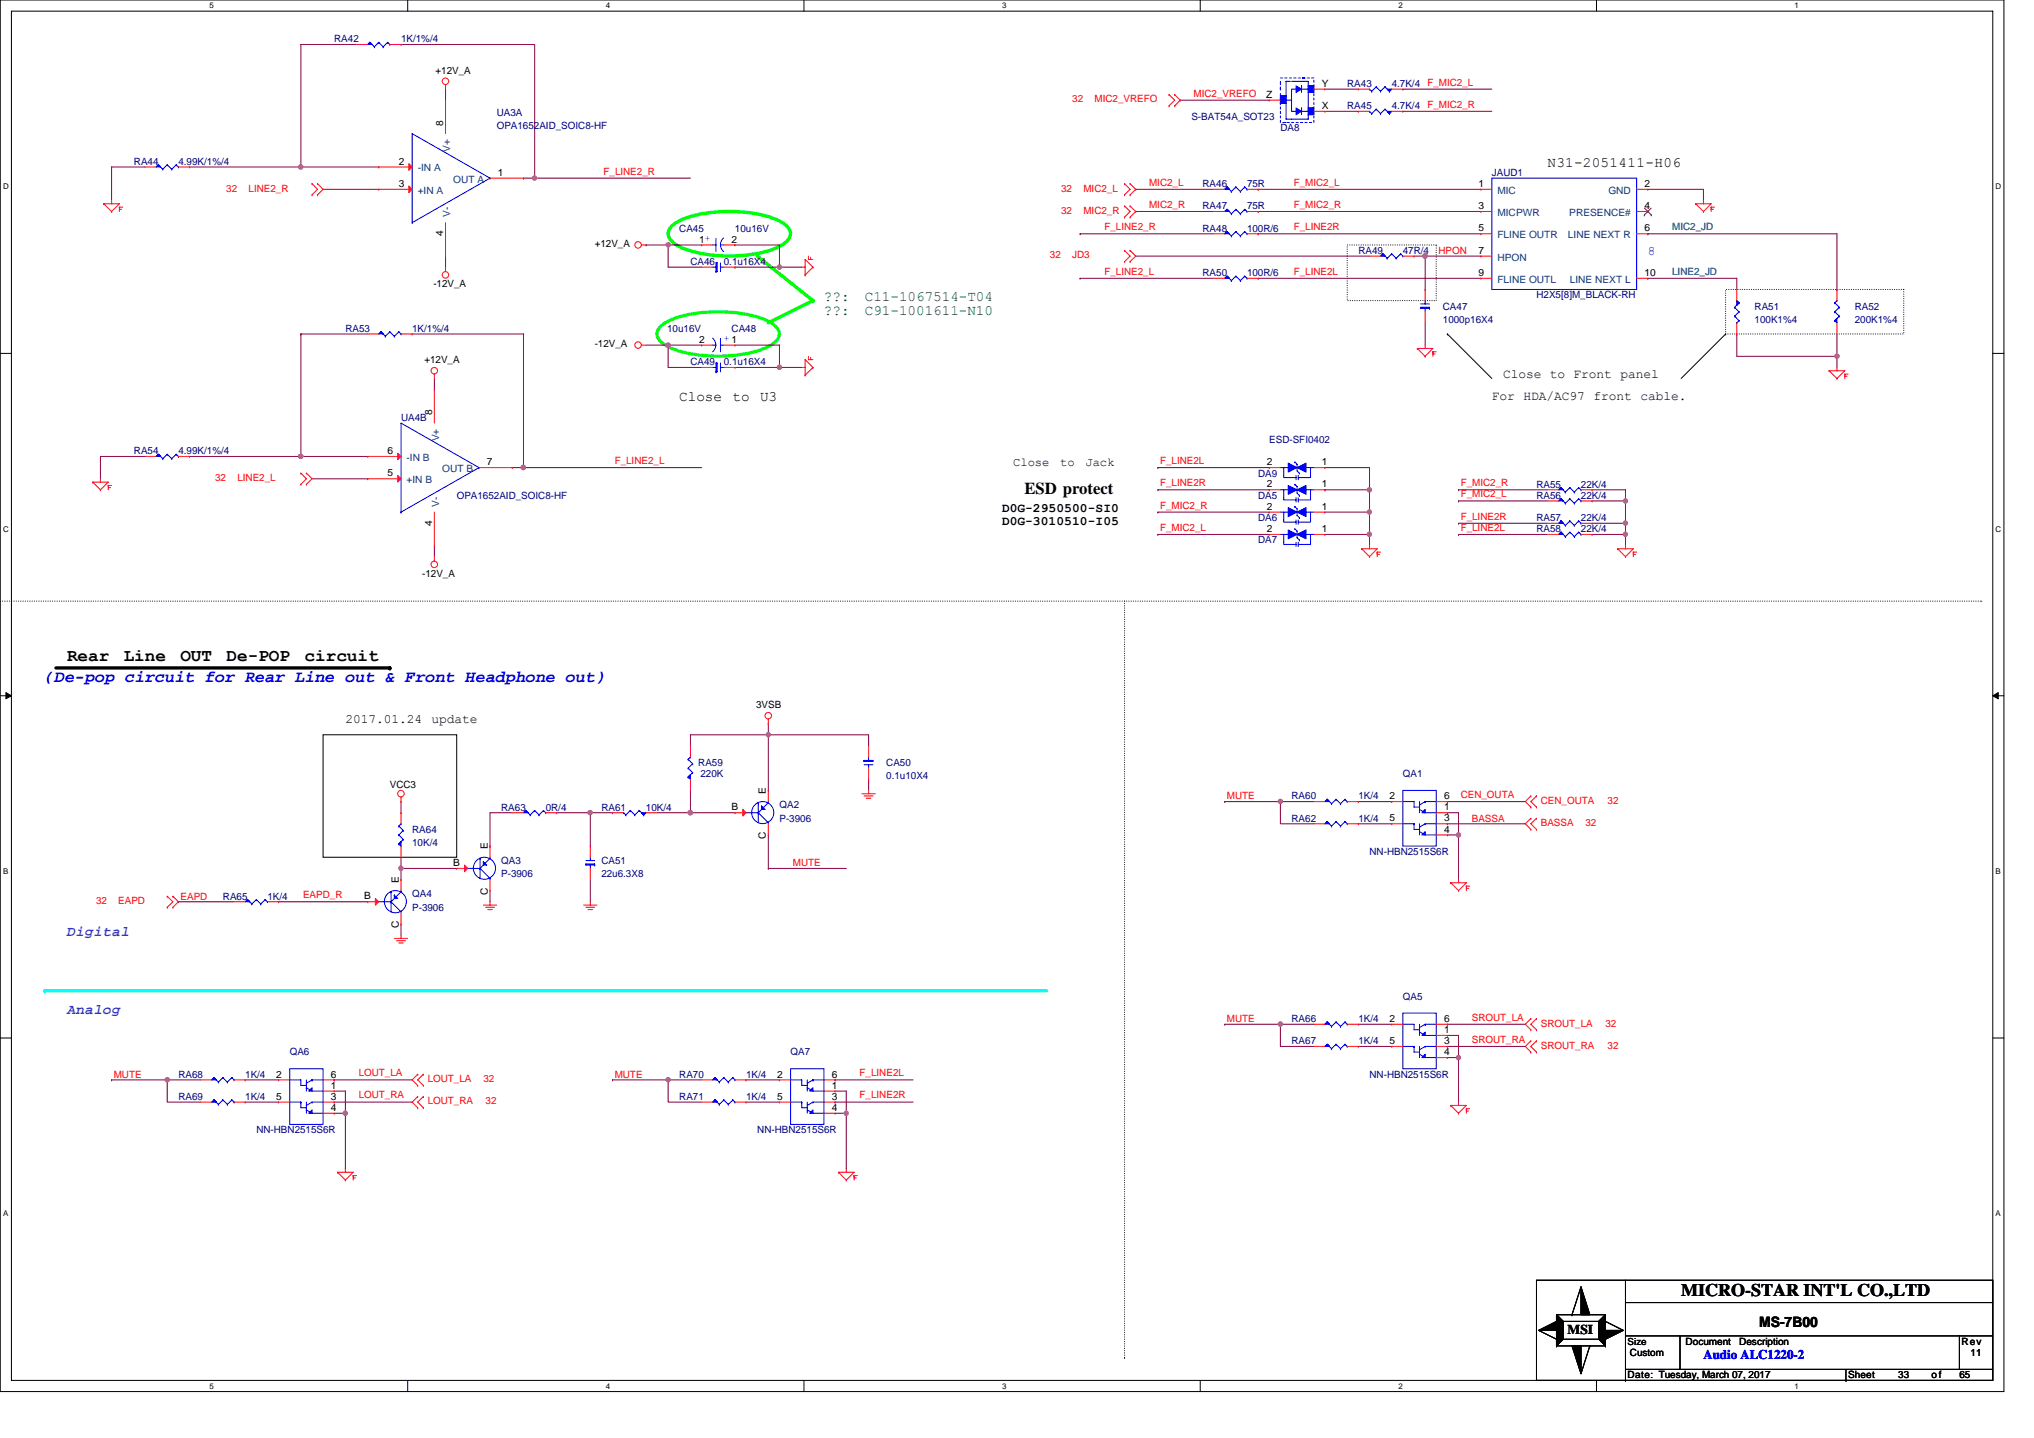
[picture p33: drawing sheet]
<svg xmlns="http://www.w3.org/2000/svg" width="297mm" height="210mm" viewBox="0 0 297 210" stroke-linecap="round" stroke-linejoin="round" font-family="sans-serif">
<defs><g id="words">
<g font-size="2.6">
<text x="9.8" y="96.5">Rear</text>
<text x="18.1" y="96.5">Line</text>
<text x="26.3" y="96.5">OUT</text>
<text x="33.1" y="96.5">De-POP</text>
<text x="44.5" y="96.5">circuit</text>
<text x="245.5" y="189.3">MICRO-STAR INT'L CO.,LTD</text>
</g>
<text font-size="2.4" x="149.6" y="72.1">ESD protect</text>
<text font-size="2.4" fill="#00f" x="6.5" y="99.6">(De-pop circuit for Rear Line out &amp; Front Headphone out)</text>
<g font-size="2.1">
<text x="226" y="24.4">N31-2051411-H06</text>
<text x="99.2" y="58.6">Close</text>
<text x="107" y="58.6">to</text>
<text x="111" y="58.6">U3</text>
<text x="256.9" y="193.8">MS-7B00</text>
</g>
<g font-size="2.1" fill="#008000">
<text x="120.3" y="43.9">??:</text>
<text x="120.3" y="46">??:</text>
<text x="126.3" y="43.9">C11-1067514-T04</text>
<text x="126.3" y="46">C91-1001611-N10</text>
</g>
<g font-size="2.1" fill="#0080ff">
<text x="9.8" y="136.7">Digital</text>
<text x="9.8" y="148.1">Analog</text>
</g>
<text font-size="2" x="228.9" y="194.8">MSI</text>
<g font-size="1.9" fill="#00f">
<text x="240.6" y="37.3">8</text>
<text x="248.8" y="198.5">Audio ALC1220-2</text>
</g>
<g font-size="1.9">
<text x="217.9" y="58.4">For HDA/AC97 front cable.</text>
<text x="219.5" y="55.2">Close to Front panel</text>
<text x="146.3" y="74.7">D0G-2950500-SI0</text>
<text x="146.3" y="76.6">D0G-3010510-I05</text>
<text x="50.4" y="105.6">2017.01.24</text>
<text x="63" y="105.6">update</text>
</g>
<g font-size="1.8">
<text x="148" y="68.1">Close</text>
<text x="154.8" y="68.1">to</text>
<text x="158.5" y="68.1">Jack</text>
</g>
<g font-size="1.5" fill="#000080">
<text x="48.8" y="6.2">RA42</text>
<text x="58.6" y="6.2">1K/1%/4</text>
<text x="72.5" y="16.9">UA3A</text>
<text x="174" y="17.6">S-BAT54A_SOT23</text>
<text x="196.7" y="15.9">RA45</text>
<text x="196.7" y="12.7">RA43</text>
<text x="203.2" y="15.9">4.7K/4</text>
<text x="203.2" y="12.7">4.7K/4</text>
<text x="72.5" y="18.9">OPA1652AID_SOIC8-HF</text>
<text x="187" y="19.2">DA8</text>
<text x="19.6" y="24.1">RA44</text>
<text x="26.1" y="24.1">4.99K/1%/4</text>
<text x="175.6" y="27.3">RA46</text>
<text x="182.1" y="27.3">75R</text>
<text x="217.9" y="25.7">JAUD1</text>
<text x="99.2" y="33.8">CA45</text>
<text x="107.3" y="33.8">10u16V</text>
<text x="175.6" y="33.8">RA48</text>
<text x="175.6" y="30.6">RA47</text>
<text x="182.1" y="33.8">100R/6</text>
<text x="182.1" y="30.6">75R</text>
<text x="100.8" y="38.7">CA46</text>
<text x="105.7" y="38.7">0.1u16X4</text>
<text x="175.6" y="40.3">RA50</text>
<text x="182.1" y="40.3">100R/6</text>
<text x="198.4" y="37.1">RA49</text>
<text x="204.9" y="37.1">47R/4</text>
<text x="210.7" y="45.2">CA47</text>
<text x="210.7" y="47.2">1000p16X4</text>
<text x="224.4" y="43.6">H2X5[8]M_BLACK-RH</text>
<text x="256.2" y="45.2">RA51</text>
<text x="256.2" y="47.2">100K1%4</text>
<text x="270.9" y="45.2">RA52</text>
<text x="270.9" y="47.2">200K1%4</text>
<text x="50.4" y="48.5">RA53</text>
<text x="60.2" y="48.5">1K/1%/4</text>
<text x="97.4" y="48.5">10u16V</text>
<text x="100.8" y="53.3">CA49</text>
<text x="105.7" y="53.3">0.1u16X4</text>
<text x="106.8" y="48.5">CA48</text>
<text x="58.6" y="61.5">UA4B</text>
<text x="185.4" y="64.7">ESD-SFI0402</text>
<text x="19.6" y="66.3">RA54</text>
<text x="26.1" y="66.3">4.99K/1%/4</text>
<text x="183.7" y="69.6">DA9</text>
<text x="224.4" y="71.2">RA55</text>
<text x="230.9" y="71.2">22K/4</text>
<text x="66.7" y="72.8">OPA1652AID_SOIC8-HF</text>
<text x="183.7" y="76.1">DA6</text>
<text x="183.7" y="72.8">DA5</text>
<text x="224.4" y="76.1">RA57</text>
<text x="224.4" y="77.7">RA58</text>
<text x="224.4" y="72.8">RA56</text>
<text x="230.9" y="76.1">22K/4</text>
<text x="230.9" y="77.7">22K/4</text>
<text x="230.9" y="72.8">22K/4</text>
<text x="183.7" y="79.4">DA7</text>
<text x="102" y="111.9">RA59</text>
<text x="102.3" y="113.5">220K</text>
<text x="129.4" y="111.9">CA50</text>
<text x="129.4" y="113.8">0.1u10X4</text>
<text x="204.9" y="113.5">QA1</text>
<text x="73.2" y="118.4">RA63</text>
<text x="79.7" y="118.4">0R/4</text>
<text x="87.8" y="118.4">RA61</text>
<text x="94.3" y="118.4">10K/4</text>
<text x="113.8" y="118">QA2</text>
<text x="113.8" y="120">P-3906</text>
<text x="188.6" y="116.7">RA60</text>
<text x="188.6" y="120">RA62</text>
<text x="198.4" y="116.7">1K/4</text>
<text x="198.4" y="120">1K/4</text>
<text x="60.2" y="121.6">RA64</text>
<text x="60.2" y="123.6">10K/4</text>
<text x="200" y="124.9">NN-HBN2515S6R</text>
<text x="32.6" y="131.4">RA65</text>
<text x="39" y="131.4">1K/4</text>
<text x="60.2" y="131">QA4</text>
<text x="73.2" y="126.2">QA3</text>
<text x="73.2" y="128.1">P-3906</text>
<text x="87.8" y="126.2">CA51</text>
<text x="87.8" y="128.1">22u6.3X8</text>
<text x="60.2" y="133">P-3906</text>
<text x="188.6" y="149.2">RA66</text>
<text x="198.4" y="149.2">1K/4</text>
<text x="204.9" y="146">QA5</text>
<text x="42.3" y="154.1">QA6</text>
<text x="115.5" y="154.1">QA7</text>
<text x="188.6" y="152.5">RA67</text>
<text x="198.4" y="152.5">1K/4</text>
<text x="26.1" y="160.6">RA69</text>
<text x="26.1" y="157.4">RA68</text>
<text x="35.8" y="160.6">1K/4</text>
<text x="35.8" y="157.4">1K/4</text>
<text x="99.2" y="157.4">RA70</text>
<text x="99.2" y="160.6">RA71</text>
<text x="109" y="157.4">1K/4</text>
<text x="109" y="160.6">1K/4</text>
<text x="200" y="157.4">NN-HBN2515S6R</text>
<text x="37.4" y="165.5">NN-HBN2515S6R</text>
<text x="110.6" y="165.5">NN-HBN2515S6R</text>
</g>
<g font-size="1.5">
<text x="63.6" y="10.8">+12V_A</text>
<text x="184.9" y="14.3">Z</text>
<text x="193" y="12.7">Y</text>
<text x="193" y="15.9">X</text>
<text x="64.7" y="18.4" transform="rotate(-90 64.7 18.4)">8</text>
<text x="58.2" y="24">2</text>
<text x="58.2" y="27.3">3</text>
<text x="72.7" y="25.7">1</text>
<text x="215.9" y="27.3">1</text>
<text x="240.2" y="27.3">2</text>
<text x="64.7" y="34.5" transform="rotate(-90 64.7 34.5)">4</text>
<text x="102.1" y="35.4">1+</text>
<text x="106.8" y="35.4">2</text>
<text x="215.9" y="33.8">5</text>
<text x="215.9" y="30.5">3</text>
<text x="240.2" y="30.5">4</text>
<text x="240.2" y="33.8">6</text>
<text x="63.3" y="42">-12V_A</text>
<text x="86.8" y="36.1">+12V_A</text>
<text x="215.9" y="40.3">9</text>
<text x="215.9" y="37.1">7</text>
<text x="240.2" y="40.3">10</text>
<text x="62" y="53">+12V_A</text>
<text x="86.8" y="50.7">-12V_A</text>
<text x="102.1" y="50.1">2</text>
<text x="63.1" y="60.6" transform="rotate(-90 63.1 60.6)">8</text>
<text x="56.6" y="66.3">6</text>
<text x="56.6" y="69.6">5</text>
<text x="71.1" y="67.9">7</text>
<text x="185" y="71.2">2</text>
<text x="185" y="67.9">2</text>
<text x="193" y="71.2">1</text>
<text x="193" y="67.9">1</text>
<text x="63.1" y="76.7" transform="rotate(-90 63.1 76.7)">4</text>
<text x="185" y="77.7">2</text>
<text x="185" y="74.4">2</text>
<text x="193" y="77.7">1</text>
<text x="193" y="74.4">1</text>
<text x="61.7" y="84.2">-12V_A</text>
<text x="110.4" y="103.4">3VSB</text>
<text x="56.9" y="115.1">VCC3</text>
<text x="106.8" y="118.3">B</text>
<text x="111.9" y="115.9" transform="rotate(-90 111.9 115.9)">E</text>
<text x="202.9" y="120">5</text>
<text x="202.9" y="116.7">2</text>
<text x="210.9" y="116.7">6</text>
<text x="210.9" y="118.3">1</text>
<text x="210.9" y="120">3</text>
<text x="71.2" y="124" transform="rotate(-90 71.2 124)">E</text>
<text x="111.9" y="122.5" transform="rotate(-90 111.9 122.5)">C</text>
<text x="210.9" y="121.6">4</text>
<text x="53.2" y="131.3">B</text>
<text x="58.2" y="128.9" transform="rotate(-90 58.2 128.9)">E</text>
<text x="66.2" y="126.5">B</text>
<text x="71.2" y="130.6" transform="rotate(-90 71.2 130.6)">C</text>
<text x="58.2" y="135.5" transform="rotate(-90 58.2 135.5)">C</text>
<text x="202.9" y="149.2">2</text>
<text x="210.9" y="149.2">6</text>
<text x="202.9" y="152.5">5</text>
<text x="210.9" y="154.1">4</text>
<text x="210.9" y="150.9">1</text>
<text x="210.9" y="152.5">3</text>
<text x="40.3" y="160.6">5</text>
<text x="40.3" y="157.4">2</text>
<text x="48.3" y="157.4">6</text>
<text x="48.3" y="159">1</text>
<text x="48.3" y="160.6">3</text>
<text x="113.5" y="160.6">5</text>
<text x="113.5" y="157.4">2</text>
<text x="121.5" y="157.4">6</text>
<text x="121.5" y="159">1</text>
<text x="121.5" y="160.6">3</text>
<text x="48.3" y="162.2">4</text>
<text x="121.5" y="162.2">4</text>
<text x="246.2" y="196.4">Document</text>
<text x="254" y="196.4">Description</text>
<text x="286.5" y="196.4">Rev</text>
<text x="237.7" y="201.3">Date: Tuesday, March 07, 2017</text>
<text x="238" y="198">Custom</text>
<text x="269.9" y="201.3">Sheet</text>
<text x="277.2" y="201.3">33</text>
<text x="282.1" y="201.3">of</text>
<text x="286.1" y="201.3">65</text>
<text x="287.8" y="198">11</text>
</g>
<g font-size="1.5" fill="#f00">
<text x="156.6" y="15">32</text>
<text x="159.8" y="15">MIC2_VREFO</text>
<text x="174.3" y="14.1">MIC2_VREFO</text>
<text x="208.4" y="12.5">F_MIC2_L</text>
<text x="208.4" y="15.7">F_MIC2_R</text>
<text x="33" y="28">32</text>
<text x="36.3" y="28">LINE2_R</text>
<text x="88.1" y="25.5">F_LINE2_R</text>
<text x="155" y="28">32</text>
<text x="158.2" y="28">MIC2_L</text>
<text x="167.8" y="27.1">MIC2_L</text>
<text x="188.9" y="27.1">F_MIC2_L</text>
<text x="155" y="31.2">32</text>
<text x="158.2" y="31.2">MIC2_R</text>
<text x="161.3" y="33.6">F_LINE2_R</text>
<text x="167.8" y="30.4">MIC2_R</text>
<text x="188.9" y="30.4">F_MIC2_R</text>
<text x="188.9" y="33.6">F_LINE2R</text>
<text x="153.3" y="37.7">32</text>
<text x="156.6" y="37.7">JD3</text>
<text x="161.3" y="40.1">F_LINE2_L</text>
<text x="188.9" y="40.1">F_LINE2L</text>
<text x="210.1" y="37.1">HPON</text>
<text x="31.4" y="70.3">32</text>
<text x="34.7" y="70.3">LINE2_L</text>
<text x="89.8" y="67.8">F_LINE2_L</text>
<text x="169.4" y="71">F_LINE2R</text>
<text x="169.4" y="67.8">F_LINE2L</text>
<text x="213.3" y="71">F_MIC2_R</text>
<text x="169.4" y="77.5">F_MIC2_L</text>
<text x="169.4" y="74.3">F_MIC2_R</text>
<text x="213.3" y="75.9">F_LINE2R</text>
<text x="213.3" y="77.5">F_LINE2L</text>
<text x="213.3" y="72.6">F_MIC2_L</text>
<text x="179.2" y="116.7">MUTE</text>
<text x="213.3" y="116.5">CEN_OUTA</text>
<text x="214.9" y="120">BASSA</text>
<text x="225" y="117.4">CEN_OUTA</text>
<text x="234.8" y="117.4">32</text>
<text x="225" y="120.6">BASSA</text>
<text x="231.5" y="120.6">32</text>
<text x="26.4" y="131.4">EAPD</text>
<text x="44.3" y="131.1">EAPD_R</text>
<text x="115.8" y="126.5">MUTE</text>
<text x="14" y="132">32</text>
<text x="17.3" y="132">EAPD</text>
<text x="179.2" y="149.2">MUTE</text>
<text x="214.9" y="149">SROUT_LA</text>
<text x="225" y="149.9">SROUT_LA</text>
<text x="234.5" y="149.9">32</text>
<text x="214.9" y="152.3">SROUT_RA</text>
<text x="225" y="153.1">SROUT_RA</text>
<text x="234.8" y="153.1">32</text>
<text x="16.6" y="157.4">MUTE</text>
<text x="52.4" y="160.4">LOUT_RA</text>
<text x="52.4" y="157.2">LOUT_LA</text>
<text x="62.5" y="158">LOUT_LA</text>
<text x="62.5" y="161.3">LOUT_RA</text>
<text x="70.6" y="158">32</text>
<text x="70.9" y="161.3">32</text>
<text x="89.8" y="157.4">MUTE</text>
<text x="125.5" y="157.2">F_LINE2L</text>
<text x="125.5" y="160.4">F_LINE2R</text>
</g>
<g font-size="1.5" fill="#004080">
<text x="65.7" y="22.2" transform="rotate(-90 65.7 22.2)">V+</text>
<text x="61" y="25">-IN A</text>
<text x="61" y="28.3">+IN A</text>
<text x="66.2" y="26.7">OUT A</text>
<text x="218.7" y="28.3">MIC</text>
<text x="234.9" y="28.3">GND</text>
<text x="65.7" y="31.7" transform="rotate(-90 65.7 31.7)">V-</text>
<text x="218.7" y="34.8">FLINE OUTR</text>
<text x="218.7" y="31.5">MICPWR</text>
<text x="229" y="34.8">LINE NEXT R</text>
<text x="229.2" y="31.5">PRESENCE#</text>
<text x="218.7" y="41.3">FLINE OUTL</text>
<text x="218.7" y="38.1">HPON</text>
<text x="229.2" y="41.3">LINE NEXT L</text>
<text x="64.1" y="64.5" transform="rotate(-90 64.1 64.5)">V+</text>
<text x="59.4" y="67.3">-IN B</text>
<text x="59.4" y="70.6">+IN B</text>
<text x="64.6" y="68.9">OUT B</text>
<text x="64.1" y="74" transform="rotate(-90 64.1 74)">V-</text>
</g>
<g font-size="1.5" fill="#408080">
<text x="244.2" y="33.6">MIC2_JD</text>
<text x="244.2" y="40.1">LINE2_JD</text>
</g>
<text font-size="1.4" fill="#00f" x="105.7" y="49.8">+ 1</text>
<text font-size="1.4" x="237.7" y="196.3">Size</text>
<g font-size="1.2">
<text x="30.6" y="1.2">5</text>
<text x="88.5" y="1.2">4</text>
<text x="146.3" y="1.2">3</text>
<text x="204.2" y="1.2">2</text>
<text x="262.1" y="1.2">1</text>
<text x=".5" y="27.6">D</text>
<text x="291.4" y="27.6">D</text>
<text x=".5" y="77.6">C</text>
<text x="291.4" y="77.6">C</text>
<text x=".5" y="127.6">B</text>
<text x="291.4" y="127.6">B</text>
<text x=".5" y="177.6">A</text>
<text x="291.4" y="177.6">A</text>
<text x="30.6" y="202.8">5</text>
<text x="88.5" y="202.8">4</text>
<text x="146.3" y="202.8">3</text>
<text x="204.2" y="202.8">2</text>
<text x="262.1" y="202.8">1</text>
</g>
</g></defs>
<path d="M0 0h292.6v203.2h-292.6zM1.7 1.6h289.3v200h-289.3z" fill="none" stroke="#000" stroke-width=".15"/>
<g fill="#fff">
<path d="M30.6 .2h.6v1.3h-.6z"/>
<path d="M30.6 201.8h.6v1.3h-.6z"/>
</g>
<path d="M59.5 0v1.6M59.5 201.6v1.6" fill="none" stroke="#000" stroke-width=".15"/>
<g fill="#fff">
<path d="M88.5 .2h.6v1.3h-.6z"/>
<path d="M88.5 201.8h.6v1.3h-.6z"/>
</g>
<path d="M117.4 0v1.6M117.4 201.6v1.6" fill="none" stroke="#000" stroke-width=".15"/>
<g fill="#fff">
<path d="M146.3 .2h.7v1.3h-.7z"/>
<path d="M146.3 201.8h.7v1.3h-.7z"/>
</g>
<path d="M175.3 0v1.6M175.3 201.6v1.6" fill="none" stroke="#000" stroke-width=".15"/>
<g fill="#fff">
<path d="M204.2 .2h.6v1.3h-.6z"/>
<path d="M204.2 201.8h.6v1.3h-.6z"/>
</g>
<path d="M233.1 0v1.6M233.1 201.6v1.6" fill="none" stroke="#000" stroke-width=".15"/>
<g fill="#fff">
<path d="M262.1 .2h.6v1.3h-.6z"/>
<path d="M262.1 201.8h.6v1.3h-.6z"/>
<path d="M.5 26.6h.8v1.3h-.8z"/>
<path d="M291.4 26.6h.9v1.3h-.9z"/>
<path d="M.5 76.6h.8v1.3h-.8z"/>
<path d="M291.4 76.6h.9v1.3h-.9z"/>
</g>
<path d="M0 51.6h1.7M291 51.6h1.6" fill="none" stroke="#000" stroke-width=".15"/>
<g fill="#fff">
<path d="M.5 126.6h.7v1.3h-.7z"/>
<path d="M291.4 126.6h.8v1.3h-.8z"/>
</g>
<path d="M0 101.6h1.7M291 101.6h1.6" fill="none" stroke="#000" stroke-width=".15"/>
<path d="M.9 101.1l.8 .5-.8 .4zM291 101.6l.8-.5v.9z" fill="#000" stroke="#000" stroke-width=".15"/>
<g fill="#fff">
<path d="M.5 176.6h.7v1.2h-.7z"/>
<path d="M291.4 176.6h.8v1.2h-.8z"/>
</g>
<g fill="none" stroke="#000" stroke-width=".15">
<path d="M211.4 48.8h.1M211.4 48.8l6.5 6.5M252 48.8h.1M252 48.8l-6.5 6.5M47.2 107.3h19.5v17.9h-19.5zM0 151.6h1.7M291 151.6h1.6M224.4 186.9h66.6v14.7h-66.6zM224.7 194.3l2.6 1.3M227.3 192h7.2v4.5h-7.2zM227.3 195.6h.1M227.3 196.5h.1"/>
<path d="M227.3 192l1 1M228.3 195.6l-1 .9M228.3 193h.1M228.3 193h5.2v2.6h-5.2zM229.6 192h.1M230.9 187.9l-1.3 4.1M232.2 196.5h.1M232.2 196.5l-1.3 4.1M233.5 195.6l1 .9M234.5 192h.1M234.5 193h.1M234.5 192l-1 1"/>
<path d="M234.5 193l2.6 1.3M234.5 196.5h.1M237.4 190.2h53.6M237.4 195.1h53.6M237.4 186.9v14.7M237.4 200h53.6M245.3 195.1v4.9M269.6 200v1.6M286.1 195.1v4.9M237.4 201.6h.1M269.6 201.6h.1"/>
</g>
<path d="M98 33.1a9.8 9.8 0 0 1 5.7-2.1 19.8 19.8 0 0 1 10 1.2 2.5 2.5 0 0 1 1.7 1.9 2.51 2.51 0 0 1-1.7 1.9 19.9 19.9 0 0 1-11.3 1 8.8 8.8 0 0 1-4.4-1.8 1.39 1.39 0 0 1 0-2.1zM110.6 37.4l8.1 6.5M118.7 43.9h.1M118.7 43.9l-6.5 3.2" fill="none" stroke="#0f0" stroke-width=".49"/>
<path d="M196.7 35.8h13v8.1h-13zM252 42.3h26v6.5h-26zM0 87.8h289.4M164.2 87.8v110.5M289.4 87.8h.1M164.2 198.3h.1" fill="none" stroke="#000" stroke-width=".15" stroke-dasharray="0 .3"/>
<path d="M6.5 144.7h.1M6.5 144.7h146.3" fill="none" stroke="#0ff" stroke-width=".49"/>
<path d="M8.2 97.5h48.7M56.9 97.5h.1" fill="none" stroke="#000" stroke-width=".49"/>
<path d="M96.4 47.7a9.8 9.8 0 0 1 5.6-2 19.8 19.8 0 0 1 10.1 1.2 2.5 2.5 0 0 1 1.7 1.9 2.5 2.5 0 0 1-1.7 1.9 20.2 20.2 0 0 1-14.4 0 2.5 2.5 0 0 1-1.8-1.9l.2-.6z" fill="none" stroke="#80ff00" stroke-width=".49"/>
<g fill="none" stroke="#800040" stroke-width=".15">
<path d="M52.1 6.5h-8.2v17.9M58.6 6.5h19.5v19.5M65.1 13v1.6M172.4 14.6h.1M172.4 14.6h13M193.5 16.3h4.9M193.5 13h4.9M204.9 13h.1M204.9 16.3h.1M204.9 13h13M204.9 16.3h13M21.2 24.4h-4.9v4.9"/>
<path d="M27.7 24.4h16.2M43.9 24.4h.1M43.9 24.4h11.4M47.2 27.6h8.1M65.1 37.4v1.6M76.5 26h.1M76.5 26h24.3M78.1 26h.1M94.3 35.8h3.3v3.2h4.9M94.3 35.8h.1M97.6 35.8h4.9M107.3 35.8h6.5v3.2"/>
<path d="M107.3 39h.1M107.3 39h6.5M113.8 39h3.3M157.7 34.1h.1M157.7 34.1h19.5M165.9 30.9h.1M165.9 27.6h.1M165.9 30.9h11.3M165.9 27.6h11.3M165.9 37.4h34.1M183.7 30.9h.1M183.7 27.6h.1"/>
<path d="M183.7 34.1h.1M183.7 34.1h32.6M183.7 30.9h32.6M183.7 27.6h32.6M206.5 37.4h1.6M208.1 37.4h.1M208.1 37.4v4.9M208.1 37.4h8.2M240.6 27.6h8.2v1.7M240.6 34.1h.1M240.6 34.1h27.7v8.2M43.9 48.8h9.8"/>
<path d="M43.9 48.8h.1M43.9 48.8v17.9M60.2 48.8h16.3M63.4 55.3v1.6M76.5 48.8h.1M76.5 48.8v19.5M94.3 50.4h3.3M97.6 50.4h4.9M97.6 50.4v3.3h4.9M97.6 50.4h.1M107.3 50.4h6.5M107.3 53.7h6.5"/>
<path d="M113.8 50.4h.1M113.8 50.4v3.3M113.8 53.7h3.3M157.7 40.6h.1M157.7 40.6h19.5M183.7 40.6h.1M183.7 40.6h32.6M208.1 47.1v3.3M240.6 40.6h.1M240.6 40.6h13v1.7M253.6 48.8v3.2h14.7M268.3 48.8v3.2"/>
<path d="M268.3 52h.1M268.3 52v1.7M21.2 66.7h-6.5v3.2M27.7 66.7h16.2M43.9 66.7h.1M43.9 66.7h9.8M45.6 69.9h8.1M63.4 79.7v1.6M74.8 68.3h1.7M76.5 68.3h.1M76.5 68.3h26M169.1 78h.1"/>
<path d="M169.1 71.5h.1M169.1 78h16.3M169.1 71.5h16.3M169.1 68.3h.1M169.1 74.8h.1M169.1 68.3h16.3M169.1 74.8h16.3M193.5 74.8h6.5M193.5 68.3h6.5v3.2M193.5 71.5h.1M193.5 78h6.5M193.5 71.5h6.5"/>
<path d="M200 78v1.7M200 71.5v3.3M200 74.8h.1M200 74.8v3.2M213 76.4h.1M213 76.4h13M213 78h.1M213 73.2h.1M213 78h13M213 73.2h13M213 71.5h.1M213 71.5h13"/>
<path d="M232.5 78h4.9M232.5 76.4h4.9M232.5 73.2h4.9M232.5 71.5h4.9M237.4 73.2v3.2M237.4 76.4h.1M237.4 71.5h.1M237.4 78v1.7M237.4 71.5v1.7M237.4 76.4v1.6M58.6 117.1v1.6M74.8 118.7h-3.2v4.8"/>
<path d="M81.3 118.7h4.9M86.2 118.7h.1M86.2 118.7h3.2M86.2 118.7v4.8M95.9 118.7h4.9M100.8 107.3h.1M100.8 107.3h11.4M100.8 118.7h.1M100.8 118.7h6.5M100.8 107.3v1.6M100.8 115.4h.1M100.8 115.4v3.3"/>
<path d="M112.2 107.3v8.1M112.2 107.3h14.6v1.6M112.2 105.7v1.6M126.8 113.8v1.6M178.9 117.1h.1M178.9 117.1h13M187 117.1h.1M187 117.1v3.2h4.9M198.4 117.1h4.8M211.4 118.7h1.6M211.4 117.1h.1M211.4 117.1h11.4"/>
<path d="M213 118.7h.1M213 118.7v3.2M26.1 131.7h.1M26.1 131.7h8.1M40.7 131.7h.1M40.7 131.7h13M58.6 126.8h.1M58.6 126.8h8.1M58.6 125.2v1.6M58.6 126.8v1.6M58.6 134.9v1.6M71.6 130v1.7"/>
<path d="M86.2 128.4v3.3M112.2 121.9v4.9M112.2 126.8h.1M112.2 126.8h11.4M198.4 120.3h4.8M211.4 120.3h.1M211.4 120.3h11.4M211.4 121.9h1.6M213 121.9v6.5M16.3 157.7h.1M24.4 157.7h.1M24.4 157.7v3.2h4.9"/>
<path d="M29.3 157.7h-13M35.8 157.7h4.9M48.8 157.7h.1M48.8 157.7h11.4M48.8 159.3h1.6v3.3M89.4 157.7h.1M89.4 157.7h13.1M97.6 157.7v3.2h4.9M97.6 157.7h.1M109 157.7h4.8M122 159.3h1.6v3.3M122 157.7h.1"/>
<path d="M122 157.7h11.3M178.9 149.6h.1M187 149.6h.1M187 149.6v3.2h4.9M191.9 149.6h-13M198.4 152.8h4.8M198.4 149.6h4.8M211.4 154.4h1.6M211.4 151.2h1.6M211.4 152.8h.1M211.4 149.6h.1M211.4 149.6h11.4"/>
<path d="M211.4 152.8h11.4M213 151.2h.1M213 151.2v3.2M213 154.4v6.5M35.8 160.9h4.9M48.8 162.6h1.6M48.8 160.9h.1M48.8 160.9h11.4M50.4 162.6h.1M50.4 162.6v8.1M109 160.9h4.8M122 160.9h.1"/>
<path d="M122 160.9h11.3M122 162.6h1.6M123.6 162.6h.1M123.6 162.6v8.1"/>
</g>
<g fill="#f0f" stroke="#f0f" stroke-width=".15">
<circle cx="43.9" cy="24.4" r=".32"/>
<circle cx="43.9" cy="66.6" r=".31"/>
<circle cx="76.4" cy="68.3" r=".32"/>
<circle cx="113.8" cy="53.6" r=".32"/>
<circle cx="237.4" cy="78" r=".32"/>
<circle cx="237.4" cy="76.4" r=".32"/>
<circle cx="86.2" cy="118.7" r=".32"/>
<circle cx="100.8" cy="118.7" r=".32"/>
<circle cx="112.2" cy="107.3" r=".31"/>
<circle cx="58.5" cy="126.8" r=".32"/>
<circle cx="200" cy="71.5" r=".32"/>
<circle cx="24.4" cy="157.7" r=".32"/>
<circle cx="50.4" cy="162.6" r=".32"/>
<circle cx="213" cy="121.9" r=".32"/>
<circle cx="187" cy="117" r=".32"/>
<circle cx="213" cy="154.4" r=".32"/>
<circle cx="187" cy="149.5" r=".32"/>
<circle cx="97.6" cy="157.7" r=".32"/>
<circle cx="123.6" cy="162.6" r=".32"/>
<circle cx="208.1" cy="37.4" r=".32"/>
<circle cx="268.3" cy="52" r=".32"/>
<circle cx="237.4" cy="73.1" r=".32"/>
<circle cx="200" cy="78" r=".32"/>
<circle cx="200" cy="74.8" r=".31"/>
<circle cx="97.6" cy="50.4" r=".31"/>
<circle cx="113.8" cy="39" r=".32"/>
<circle cx="97.6" cy="35.7" r=".32"/>
<circle cx="78.1" cy="26" r=".31"/>
</g>
<g fill="none" stroke="#f00" stroke-width=".15">
<path d="M52.1 6.5h1.6M56.9 6.5h1.7M58.6 6.5h.1M65.1 12.4v.6M65.1 14.6h.1M65.1 14.6v4.9M170.7 15.5h.1M170.7 13.8h.1M170.7 13.8l.9 .8-.9 .9M171.6 13.8h.1M171.6 15.5h.1M171.6 13.8l.8 .8-.8 .9"/>
<path d="M185.4 14.6h.1M185.4 14.6h1.6M191.9 13h1.6M191.9 16.3h1.6M193.5 13h.1M193.5 16.3h.1M198.4 16.3h.1M198.4 13h.1M198.4 13h1.6M198.4 16.3h1.6M203.2 16.3h1.7M203.2 13h1.7"/>
<path d="M15.2 29.8h2.2l-1.1 1.1M15.2 29.8h.1M15.2 29.8l1.1 1.1M16.3 30.9h.1M16.3 29.3v.5M17.4 30.2h.5M17.4 30.4v-.2v.7M17.4 30.6h.4M21.2 24.4h1.6M26.1 24.4h1.6M27.7 24.4h.1M45.6 28.4h.1"/>
<path d="M45.6 26.8h.1M45.6 26.8l.8 .8-.8 .8M46.4 26.8h.1M46.4 28.4h.1M46.4 26.8l.8 .8-.8 .8M55.3 24.4h.1M55.3 27.6h.1M55.3 24.4h4.9M55.3 27.6h4.9M65.1 39v.7M65.1 37.4h.1M65.1 32.5v4.9"/>
<path d="M71.6 26h4.9M76.5 26h.1M93.7 35.8h.6M102.5 35.8h.1M102.5 39h1.6M102.5 35.8h1.6M105.7 39h1.6M105.7 35.8h1.6M107.3 39h.1M107.3 35.8h.1M117.1 39h.5M118.1 37.4v.5"/>
<path d="M118.2 37.9h-.1h.6M118.4 37.5v.4M118.7 39l-1.1-1.1v2.3M118.7 39h.1M118.7 39l-1.1 1.2M164.2 38.2h.1M164.2 36.6h.1M164.2 28.4h.1M164.2 26.8h.1M164.2 31.7h.1M164.2 30.1h.1M164.2 36.6l.8 .8-.8 .8"/>
<path d="M164.2 26.8l.8 .8-.8 .8M164.2 30.1l.8 .8-.8 .8M165 36.6h.1M165 38.2h.1M165 26.8h.1M165 28.4h.1M165 30.1h.1M165 31.7h.1M165 36.6l.9 .8-.9 .8M165 26.8l.9 .8-.9 .8M165 30.1l.9 .8-.9 .8M177.2 27.6h1.7"/>
<path d="M177.2 34.1h1.7M177.2 30.9h1.7M182.1 27.6h1.6M182.1 34.1h1.6M182.1 30.9h1.6M183.7 27.6h.1M183.7 34.1h.1M183.7 30.9h.1M200 37.4h1.6M204.9 37.4h1.6M206.5 37.4h.1M216.3 37.4h.1"/>
<path d="M216.3 34.1h.1M216.3 27.6h.1M216.3 30.9h.1M216.3 27.6h1.6M216.3 37.4h1.6M216.3 34.1h1.6M216.3 30.9h1.6M239 27.6h1.6M239 34.1h1.6M239 30.9h1.6M240.6 27.6h.1M240.6 34.1h.1"/>
<path d="M240.6 30.9h.1M247.6 29.8h2.3l-1.1 1.1M247.6 29.8h.1M247.6 29.8l1.2 1.1M248.8 30.9h.1M248.8 29.3v.5M249.9 30.2h.5M249.9 30.4v-.2v.7M249.9 30.6h.3M53.7 48.8h1.6M58.6 48.8h1.6M60.2 48.8h.1"/>
<path d="M63.4 54.6v.7M63.4 56.9h.1M63.4 56.9v4.9M93.7 50.4h.6M102.5 53.7h1.6M102.5 50.4h.1M102.5 50.4h1.6M105.7 53.7h1.6M105.7 50.4h1.6M107.3 53.7h.1M107.3 50.4h.1M117.1 53.7h.5"/>
<path d="M117.6 40.2h.1M117.6 54.8h.1M118.1 52v.5M118.2 52.5h-.1h.6M118.4 52.2v.3M118.7 53.7l-1.1-1.2v2.3M118.7 53.7h.1M118.7 53.7l-1.1 1.1M177.2 40.6h1.7M182.1 40.6h1.6M183.7 40.6h.1M207 50.9h2.3l-1.2 1.1"/>
<path d="M207 50.9h.1M207 50.9l1.1 1.1M208.1 52h.1M208.1 50.4v.5M208.1 45.5v1.6M208.1 42.3h.1M208.1 42.3v1.6M209.3 51.4h.4M209.3 51.5v-.1v.6M209.3 51.7h.3M216.3 40.6h.1M216.3 40.6h1.6"/>
<path d="M239 40.6h1.6M240.6 40.6h.1M253.6 42.3v1.6M253.6 48.8h.1M253.6 47.1v1.7M267.1 54.1h2.3l-1.1 1.2M267.1 54.1h.1M267.1 54.1l1.2 1.2M268.3 55.3h.1M268.3 53.7v.4M268.3 47.1v1.7M268.3 42.3h.1"/>
<path d="M268.3 42.3v1.6M269.4 54.6h.5M269.4 54.8v-.2v.7M269.4 54.9h.3M13.5 70.4h2.3l-1.1 1.1M13.5 70.4h.1M13.5 70.4l1.2 1.1M14.7 71.5h.1M14.7 69.9v.5M15.8 70.9h.5M15.8 71v-.1v.6M15.8 71.2h.3"/>
<path d="M21.2 66.7h1.6M26.1 66.7h1.6M27.7 66.7h.1M43.9 70.7h.1M43.9 69.1h.1M43.9 69.1l.8 .8-.8 .8M44.7 69.1h.1M44.7 70.7h.1M44.7 69.1l.9 .8-.9 .8M53.7 66.7h.1M53.7 69.9h.1M53.7 66.7h4.9"/>
<path d="M53.7 69.9h4.9M63.4 79.7h.1M63.4 74.8v4.9M70 68.3h4.8M74.8 68.3h.1M185.4 78h.1M185.4 74.8h.1M185.4 71.5h.1M185.4 68.3h.1M185.4 68.3h1.6M185.4 78h1.6M185.4 74.8h1.6"/>
<path d="M185.4 71.5h1.6M191.9 68.3h1.6M191.9 78h1.6M191.9 74.8h1.6M191.9 71.5h1.6M193.5 78h.1M193.5 74.8h.1M193.5 71.5h.1M193.5 68.3h.1M200 79.7v.4M226 76.4h1.6M226 78h1.6"/>
<path d="M226 71.5h1.6M226 73.2h1.6M230.9 78h1.6M230.9 76.4h1.6M230.9 71.5h1.6M230.9 73.2h1.6M232.5 76.4h.1M232.5 78h.1M232.5 71.5h.1M232.5 73.2h.1M237.4 79.7v.4M63.4 81.3v.6"/>
<path d="M198.9 80.1h2.2l-1.1 1.2M198.9 80.1h.1M198.9 80.1l1.1 1.2M200 81.3h.1M201.1 80.6h.5M201.1 80.8v-.2v.7M201.1 81h.4M236.2 80.1h2.3l-1.1 1.2M236.2 80.1h.1M236.2 80.1l1.2 1.2M237.4 81.3h.1M238.5 80.6h.5"/>
<path d="M238.5 80.8v-.2v.7M238.5 81h.3M58.6 117.1h.1M58.6 116.4v.7M58.6 118.7h.1M58.6 118.7v1.6M74.8 118.7h1.7M79.7 118.7h1.6M81.3 118.7h.1M89.4 118.7h.1M89.4 118.7h1.7M94.3 118.7h1.6"/>
<path d="M100.8 113.8v1.6M100.8 108.9h.1M100.8 108.9v1.7M107.3 118.7h.1M107.3 118.7h1.7M112.2 115.4h.1M112.2 115.4v1.7M112.2 105.7h.1M112.2 105v.7M125.9 115.9h1.9M126.2 116.2h1.3M126.5 116.6h.7"/>
<path d="M126.8 115.4v.5M126.8 108.9v1.7M126.8 113.8h.1M126.8 112.2v1.6M191.9 117.1h1.6M196.7 117.1h1.7M198.4 117.1h.1M203.2 117.1h.1M203.2 117.1h1.7M209.7 117.1h1.7M209.7 118.7h1.7M211.4 117.1h.1"/>
<path d="M211.4 118.7h.1M223.6 116.2h.1M223.6 117.9h.1M223.6 119.5h.1M223.6 119.5l-.8 .8 .8 .8M223.6 116.2l-.8 .9 .8 .8M224.4 117.9h.1M224.4 116.2h.1M224.4 119.5h.1M224.4 116.2l-.8 .9 .8 .8M224.4 119.5l-.8 .8 .8 .8M24.4 132.5h.1"/>
<path d="M24.4 130.9h.1M24.4 130.9l.8 .8-.8 .8M25.2 130.9h.1M25.2 132.5h.1M25.2 130.9l.9 .8-.9 .8M34.2 131.7h1.6M39 131.7h1.7M40.7 131.7h.1M53.7 131.7h.1M53.7 131.7h1.6M57.6 137h1.9M57.9 137.4h1.3"/>
<path d="M58.2 137.7h.7M58.6 136.5v.5M58.6 134.9h.1M58.6 128.4h.1M58.6 123.5v1.7M58.6 128.4v1.6M58.6 133.3v1.6M66.7 126.8h.1M66.7 126.8h1.6M70.6 132.2h1.9M70.9 132.5h1.3M71.2 132.8h.7"/>
<path d="M71.6 131.7v.5M71.6 130h.1M71.6 123.5h.1M71.6 123.5v1.7M71.6 128.4v1.6M85.2 132.2h2M85.6 132.5h1.2M85.9 132.8h.6M86.2 131.7v.5M86.2 126.8v1.6M86.2 123.5h.1M86.2 123.5v1.7"/>
<path d="M112.2 121.9h.1M112.2 120.3v1.6M191.9 120.3h1.6M196.7 120.3h1.7M198.4 120.3h.1M203.2 120.3h.1M203.2 120.3h1.7M209.7 120.3h1.7M209.7 121.9h1.7M211.4 121.9h.1M211.4 120.3h.1M211.9 128.9h2.2l-1.1 1.1"/>
<path d="M211.9 128.9h.1M211.9 128.9l1.1 1.1M213 130h.1M213 128.4v.5M214.1 129.4h.5M214.1 129.6v-.2v.6M214.1 129.7h.4M223.6 121.1h.1M224.4 121.1h.1M29.3 157.7h1.6M34.2 157.7h1.6M35.8 157.7h.1"/>
<path d="M40.7 157.7h.1M40.7 157.7h1.6M47.2 157.7h1.6M47.2 159.3h1.6M48.8 157.7h.1M48.8 159.3h.1M61 156.9h.1M61 158.5h.1M61 156.9l-.8 .8 .8 .8M61.8 158.5h.1M61.8 156.9h.1M61.8 156.9l-.8 .8 .8 .8"/>
<path d="M102.5 157.7h1.6M107.3 157.7h1.7M109 157.7h.1M113.8 157.7h.1M113.8 157.7h1.7M120.3 157.7h1.7M120.3 159.3h1.7M122 157.7h.1M122 159.3h.1M191.9 152.8h1.6M191.9 149.6h1.6M196.7 152.8h1.7"/>
<path d="M196.7 149.6h1.7M198.4 152.8h.1M198.4 149.6h.1M203.2 152.8h.1M203.2 149.6h.1M203.2 152.8h1.7M203.2 149.6h1.7M209.7 152.8h1.7M209.7 149.6h1.7M209.7 154.4h1.7M209.7 151.2h1.7M211.4 154.4h.1"/>
<path d="M211.4 149.6h.1M211.4 151.2h.1M211.4 152.8h.1M223.6 152h.1M223.6 153.6h.1M223.6 148.7h.1M223.6 150.4h.1M223.6 152l-.8 .8 .8 .8M223.6 148.7l-.8 .9 .8 .8M224.4 153.6h.1M224.4 152h.1M224.4 150.4h.1"/>
<path d="M224.4 148.7h.1M224.4 152l-.8 .8 .8 .8M224.4 148.7l-.8 .9 .8 .8M29.3 160.9h1.6M34.2 160.9h1.6M35.8 160.9h.1M40.7 160.9h.1M40.7 160.9h1.6M47.2 160.9h1.6M47.2 162.6h1.6M48.8 162.6h.1M48.8 160.9h.1"/>
<path d="M49.3 171.2h2.3l-1.2 1.1M49.3 171.2h.1M49.3 171.2l1.1 1.1M50.4 172.3h.1M50.4 170.7v.5M51.6 171.7h.5M51.6 171.8v-.1v.6M51.6 172h.3M61 160.1h.1M61 161.8h.1M61 160.1l-.8 .8 .8 .9M61.8 161.8h.1"/>
<path d="M61.8 160.1h.1M61.8 160.1l-.8 .8 .8 .9M102.5 160.9h1.6M107.3 160.9h1.7M109 160.9h.1M113.8 160.9h.1M113.8 160.9h1.7M120.3 160.9h1.7M120.3 162.6h1.7M122 162.6h.1M122 160.9h.1M122.4 171.2h2.3l-1.1 1.1"/>
<path d="M122.4 171.2h.1M122.4 171.2l1.2 1.1M123.6 172.3h.1M123.6 170.7v.5M124.7 171.7h.5M124.7 171.8v-.1v.6M124.7 172h.3M211.9 161.4h2.2l-1.1 1.2M211.9 161.4h.1M211.9 161.4l1.1 1.2M213 162.6h.1M213 160.9v.5"/>
<path d="M214.1 161.9h.5M214.1 162.1v-.2v.7M214.1 162.2h.4"/>
<circle cx="65.1" cy="11.9" r=".48"/>
<circle cx="93.2" cy="35.8" r=".48"/>
<circle cx="63.4" cy="54.1" r=".48"/>
<circle cx="65.1" cy="40.1" r=".48"/>
<circle cx="93.2" cy="50.4" r=".48"/>
<circle cx="63.4" cy="82.4" r=".48"/>
<circle cx="58.6" cy="115.9" r=".48"/>
<circle cx="112.2" cy="104.5" r=".48"/>
</g>
<g fill="#000" stroke="#000" stroke-width=".15">
<path d="M224.7 194.3l2.6-1.3v1.3zM230.9 187.9l1.3 4.1h-1.3zM234.5 194.3h2.6l-2.6 1.3zM229.6 196.5h1.3v4.1z"/>
<path d="M227.3 192l1 1v2.6l-1 .9z" fill-rule="evenodd"/>
<path d="M227.3 192l1 1v2.6l-1 .9z" fill-rule="evenodd"/>
<path d="M227.3 192l1 1v2.6l-1 .9z" fill-rule="evenodd"/>
<path d="M234.5 192v4.5l-1-.9v-2.6z" fill-rule="evenodd"/>
<path d="M234.5 192v4.5l-1-.9v-2.6z" fill-rule="evenodd"/>
<path d="M234.5 192v4.5l-1-.9v-2.6z" fill-rule="evenodd"/>
</g>
<g fill="none" stroke="#00f" stroke-width=".15">
<path d="M54 6.2h.1M54 6.2l-.3 .3M54 6.2l.7 .6M54.7 6.8h.1M55.3 6.2h.1M55.3 6.2l-.6 .6M55.3 6.2l.7 .6M56 6.8h.1M56.6 6.2h.1M56.6 6.2l-.6 .6M56.6 6.2l.3 .3M56.9 6.5h.1"/>
<path d="M187 11.4h.3M187 11.9v.5M187 12.7v.3M187 12.8v.4M187 13.7v.3M187 14.3v.3M187 15v.3M187 15.6v.3M187 16.3v.3M187 16.9v.3M187 17.6v.3M187.3 17.9h.5"/>
<path d="M187.6 11.4h.4M187.8 14.6h.8M187.8 14h-.6v1.1h.6M188 17.9h.3M188.3 11.4h.3M188.4 11.9h-.6v5.5h3.2v-5.5h-2.4M188.6 17.9h.3M188.9 11.4h.4M189.3 17.9h.3M189.3 13h-.7v3.3h.7M189.6 11.4h.3M189.9 17.9h.3"/>
<path d="M190.1 16.3h.9M190.1 13h.9M190.1 15.8h.1M190.1 15.8v.9M190.1 12.5h.1M190.1 12.5v1M190.2 14.6h.1M190.4 11.4h-.2h.4M190.6 17.9h.3M190.9 11.4h.3M191 12.5h.7v1h-.7M191 15.8h.7v.9h-.7"/>
<path d="M191.2 17.9h.3M191.5 11.4h.4M191.9 17.6v.3M191.9 16.9v.3M191.9 16.3v.3M191.9 15.6v.3M191.9 15v.3M191.9 14.3v.3M191.9 13.7v.3M191.9 13v.3M191.9 12.4v.3M191.9 11.7v.3"/>
<path d="M200 16.3h.1M200 13h.1M200 16.3l.3 .3M200 13l.3 .3M200.3 16.6h.1M200.3 13.3h.1M201 15.9h.1M201 12.7h.1M201 15.9l.6 .7M201 15.9l-.7 .7M201 12.7l.6 .6M201 12.7l-.7 .6"/>
<path d="M201.6 16.6h.1M201.6 13.3h.1M202.3 15.9h.1M202.3 12.7h.1M202.3 15.9l.6 .7M202.3 15.9l-.7 .7M202.3 12.7l.6 .6M202.3 12.7l-.7 .6M202.9 16.6h.1M202.9 13.3h.1M203.2 16.3l-.3 .3M203.2 13l-.3 .3"/>
<path d="M23.1 24.1h.1M23.1 24.1l-.3 .3M23.1 24.1l.7 .6M23.8 24.7h.1M24.4 24.1h.1M24.4 24.1l-.6 .6M24.4 24.1l.7 .6M25.1 24.7h.1M25.7 24.1h.1M25.7 24.1l-.6 .6M25.7 24.1l.4 .3M26.1 24.4h.1"/>
<path d="M60.2 32.5h.1M71.6 26l-11.4-6.5v13M71.6 26h.1M71.6 26l-11.4 6.5M104.1 39h.5M104.1 35.8h.5M104.6 38.4h.1v1.3h-.1zM104.6 39.7h.1M104.6 34.8v1.9M105.2 38.4v1.3M105.2 39h.5M105.2 35.8h.5"/>
<path d="M105.7 34.8a1.29 1.29 0 0 0-.5 1 1.31 1.31 0 0 0 .5 .9M179.2 27.3h.1M179.2 33.8h.1M179.2 30.6h.1M179.2 27.3l-.3 .3M179.2 27.3l.6 .7M179.2 33.8l-.3 .3M179.2 33.8l.6 .7M179.2 30.6l-.3 .3M179.2 30.6l.6 .6M179.8 28h.1M179.8 34.5h.1"/>
<path d="M179.8 31.2h.1M180.5 27.3h.1M180.5 33.8h.1M180.5 30.6h.1M180.5 27.3l-.7 .7M180.5 27.3l.6 .7M180.5 33.8l-.7 .7M180.5 33.8l.6 .7M180.5 30.6l-.7 .6M180.5 30.6l.6 .6M181.1 28h.1M181.1 34.5h.1"/>
<path d="M181.1 31.2h.1M181.8 27.3h.1M181.8 33.8h.1M181.8 30.6h.1M181.8 27.3l-.7 .7M181.8 27.3l.3 .3M181.8 33.8l-.7 .7M181.8 33.8l.3 .3M181.8 30.6l-.7 .6M181.8 30.6l.3 .3M182.1 27.6h.1M182.1 34.1h.1"/>
<path d="M182.1 30.9h.1M201.9 37.1h.1M201.9 37.1l-.3 .3M201.9 37.1l.7 .6M202.6 37.7h.1M203.2 37.1h.1M203.2 37.1l-.6 .6M203.2 37.1l.7 .6M203.9 37.7h.1M204.6 37.1h.1M204.6 37.1l-.7 .6M204.6 37.1l.3 .3"/>
<path d="M204.9 37.4h.1M217.9 26h21.1v16.3h-21.1zM55.6 48.5h.1M55.6 48.5l-.3 .3M55.6 48.5l.7 .6M56.3 49.1h.1M56.9 48.5h.1M56.9 48.5l-.6 .6M56.9 48.5l.7 .6M57.6 49.1h.1M58.2 48.5h.1M58.2 48.5l-.6 .6"/>
<path d="M58.2 48.5l.4 .3M58.6 48.8h.1M104.1 53.7h.5M104.1 50.4h.5M104.1 49.4a1.3 1.3 0 0 1 0 2M104.6 53h.1v1.3h-.1zM104.6 54.3h.1M105.2 53v1.3M105.2 53.7h.5M105.2 50.4h.5M105.2 49.4v2M179.2 40.3h.1"/>
<path d="M179.2 40.3l-.3 .3M179.2 40.3l.6 .7M179.8 41h.1M180.5 40.3h.1M180.5 40.3l-.7 .7M180.5 40.3l.6 .7M181.1 41h.1M181.8 40.3h.1M181.8 40.3l-.7 .7M181.8 40.3l.3 .3M182.1 40.6h.1M207.5 44.9h1.3v.1h-1.3z"/>
<path d="M207.5 44.4h1.3M208.1 45v.5M208.1 43.9v.5M208.8 45h.1M253.3 44.9h.1M253.3 46.2h.1M253.3 44.9l.7 .6M253.3 46.2l.7 .6M253.6 47.1h.1M253.6 43.9l.4 .3M254 44.2h.1M254 45.5h.1"/>
<path d="M254 46.8h.1M254 44.2l-.7 .7M254 45.5l-.7 .7M254 46.8l-.4 .3M267.9 46.8h.1M267.9 45.5h.1M267.9 44.2h.1M267.9 46.8l.4 .3M267.9 45.5l.7 .7M267.9 44.2l.7 .7M268.3 43.9h.1M268.3 43.9l-.4 .3"/>
<path d="M268.6 46.2h.1M268.6 44.9h.1M268.6 46.2l-.7 .6M268.6 44.9l-.7 .6M23.1 66.3h.1M23.1 66.3l-.3 .4M23.1 66.3l.7 .7M23.8 67h.1M24.4 66.3h.1M24.4 66.3l-.6 .7M24.4 66.3l.7 .7M25.1 67h.1"/>
<path d="M25.7 66.3h.1M25.7 66.3l-.6 .7M25.7 66.3l.4 .4M26.1 66.7h.1M58.6 74.8h.1M70 68.3l-11.4-6.5v13M70 68.3h.1M70 68.3l-11.4 6.5M187 78h1.1M187 74.8h1.1M187 71.5h1.1M187 68.3h1.1"/>
<path d="M187.5 78v1.5h1.8M187.5 74.8v1.4h1.8M187.5 71.5v1.5h1.8M187.5 68.3v1.4h1.8M189.1 77.2l.3 .4v.9l.4 .3M189.1 77.2h.1M189.1 74l.3 .3v1l.4 .3M189.1 74h.1M189.1 70.7l.3 .3v1l.4 .3M189.1 70.7h.1M189.1 67.5l.3 .3v1l.4 .3M189.1 67.5h.1"/>
<path d="M189.3 79.2v.6M189.3 75.9v.7M189.3 72.7v.6M189.3 69.4v.7M189.6 79.2v.6M189.6 75.9v.7M189.6 72.7v.6M189.6 69.4v.7M189.8 78.8h.1M189.8 75.6h.1M189.8 72.3h.1M189.8 69.1h.1"/>
<path d="M190.7 78h1.2M190.7 74.8h1.2M190.7 71.5h1.2M190.7 68.3h1.2M191.4 78v1.2M191.4 79.2v.3h-1.8M191.4 79.2h.1M191.4 74.8v1.1M191.4 75.9v.3h-1.8M191.4 75.9h.1M191.4 71.5v1.2M191.4 72.7v.3h-1.8"/>
<path d="M191.4 72.7h.1M191.4 68.3v1.1M191.4 69.4v.3h-1.8M191.4 69.4h.1M228 76.1h.1M228 77.7h.1M228 71.2h.1M228 72.8h.1M228 76.1l-.4 .3M228 76.1l.6 .6M228 77.7l-.4 .3M228 77.7l.6 .7"/>
<path d="M228 71.2l-.4 .3M228 71.2l.6 .7M228 72.8l-.4 .4M228 72.8l.6 .7M228.6 76.7h.1M228.6 78.4h.1M228.6 71.9h.1M228.6 73.5h.1M229.3 76.1h.1M229.3 77.7h.1M229.3 71.2h.1M229.3 72.8h.1"/>
<path d="M229.3 76.1l-.7 .6M229.3 76.1l.6 .6M229.3 77.7l-.7 .7M229.3 77.7l.6 .7M229.3 71.2l-.7 .7M229.3 71.2l.6 .7M229.3 72.8l-.7 .7M229.3 72.8l.6 .7M229.9 76.7h.1M229.9 78.4h.1M229.9 71.9h.1M229.9 73.5h.1"/>
<path d="M230.5 76.1h.1M230.5 77.7h.1M230.5 71.2h.1M230.5 72.8h.1M230.5 76.1l-.6 .6M230.5 76.1l.4 .3M230.5 77.7l-.6 .7M230.5 77.7l.4 .3M230.5 71.2l-.6 .7M230.5 71.2l.4 .3M230.5 72.8l-.6 .7M230.5 72.8l.4 .4"/>
<path d="M230.9 76.4h.1M230.9 78h.1M230.9 71.5h.1M230.9 73.2h.1M76.8 118.3h.1M76.8 118.3l-.3 .4M76.8 118.3l.6 .7M77.4 119h.1M78.1 118.3h.1M78.1 118.3l-.7 .7M78.1 118.3l.6 .7M78.7 119h.1"/>
<path d="M79.4 118.3h.1M79.4 118.3l-.7 .7M79.4 118.3l.3 .4M79.7 118.7h.1M91.1 118.7h.1M91.1 118.7l.3 .3M91.4 119h.1M92.1 118.3h.1M92.1 118.3l.6 .7M92.1 118.3l-.7 .7M92.7 119h.1M93.4 118.3h.1"/>
<path d="M93.4 118.3l.6 .7M93.4 118.3l-.7 .7M94 119h.1M94.3 118.7l-.3 .3M100.5 113.5h.1M100.5 112.2h.1M100.5 110.9h.1M100.5 113.5l.3 .3M100.5 112.2l.7 .6M100.5 110.9l.7 .6M100.8 110.6h.1M100.8 110.6l-.3 .3"/>
<path d="M101.2 112.8h.1M101.2 111.5h.1M101.2 112.8l-.7 .7M101.2 111.5l-.7 .7M109 118.7h1.7M110.7 118.7l1.5 1.4v.2M110.7 118.7h.1M110.7 117.2h.1M110.7 117.2v2.9M111.2 117.7l.5 .5h-.5zM111.2 117.7h.1M112.2 117.1v.1l-1.5 1.5"/>
<path d="M126.2 111h1.3v.2h-1.3zM126.2 111.7h1.3M126.2 111h.1M126.8 110.6v.4M126.8 111.7v.5M193.8 116.7h.1M193.8 120h.1M193.8 116.7l-.3 .4M193.8 116.7l.7 .7M193.8 120l-.3 .3M193.8 120l.7 .6M194.5 117.4h.1"/>
<path d="M195.1 116.7h.1M195.1 120h.1M195.1 116.7l-.6 .7M195.1 116.7l.7 .7M195.1 120l-.6 .6M195.1 120l.7 .6M195.8 117.4h.1M196.4 116.7h.1M196.4 120h.1M196.4 116.7l-.6 .7M196.4 116.7l.3 .4M196.4 120l-.6 .6"/>
<path d="M196.4 120l.3 .3M196.7 117.1h.1M204.9 117.1h1.6v.8h.8M204.9 115.4h4.8v8.1h-4.8zM207.3 117.1v1.6M207.3 118.2l.8 .5h1.6M207.3 118.2h.1M208.1 117.1h.1M208.1 117.1l-.8 .4M208.1 117.1h1.6M36.1 131.4h.1M36.1 131.4l-.3 .3"/>
<path d="M36.1 131.4l.7 .6M36.8 132h.1M37.4 131.4h.1M37.4 131.4l-.6 .6M37.4 131.4l.7 .6M38.1 132h.1M38.7 131.4h.1M38.7 131.4l-.6 .6M38.7 131.4l.3 .3M39 131.7h.1M55.3 131.7h1.8M57.1 131.7l1.5 1.4v.2"/>
<path d="M57.1 131.7h.1M57.1 130.2h.1M57.1 130.2v2.9M57.6 130.7l.5 .5h-.5zM57.6 130.7h.1M58.2 123.2h.1M58.2 121.9h.1M58.2 120.6h.1M58.2 123.2l.4 .3M58.2 121.9l.7 .7M58.2 120.6l.7 .7M58.6 130v.2l-1.5 1.5"/>
<path d="M58.6 120.3h.1M58.6 120.3l-.4 .3M58.9 122.6h.1M58.9 121.3h.1M58.9 122.6l-.7 .6M58.9 121.3l-.7 .6M68.3 126.8h1.8M70.1 126.8l1.5 1.5v.1M70.1 126.8h.1M70.1 125.3h.1M70.1 125.3v3M70.6 125.8l.5 .5h-.5z"/>
<path d="M70.6 125.8h.1M71.6 125.2v.1l-1.5 1.5M85.6 126.2h1.2v.1h-1.2zM85.6 125.7h1.2M86.2 126.3v.5M86.2 125.2v.5M86.8 126.3h.1M194.5 120.6h.1M195.8 120.6h.1M196.7 120.3h.1M204.9 120.3h1.6M206.5 120.3v.8h.8"/>
<path d="M206.5 120.3h.1M207.3 120.3v1.6M207.3 121.4h.1M207.3 121.4l.8 .5h1.6M208.1 120.3h.1M208.1 120.3l-.8 .5M208.1 120.3h1.6M31.3 157.4h.1M31.3 157.4l-.4 .3M31.3 157.4l.6 .6M31.9 158h.1M32.6 157.4h.1"/>
<path d="M32.6 157.4l-.7 .6M32.6 157.4l.6 .6M33.2 158h.1M33.9 157.4h.1M33.9 157.4l-.7 .6M33.9 157.4l.3 .3M34.2 157.7h.1M42.3 156.1h4.9v8.1h-4.9zM42.3 157.7h1.6v.8h.8M44.7 157.7v1.6M44.7 158.8l.9 .5h1.6M44.7 158.8h.1"/>
<path d="M45.6 157.7h.1M45.6 157.7h1.6M45.6 157.7l-.9 .5M104.4 157.4h.1M104.4 157.4l-.3 .3M104.4 157.4l.6 .6M105 158h.1M105.7 157.4h.1M105.7 157.4l-.7 .6M105.7 157.4l.7 .6M106.4 158h.1M107 157.4h.1"/>
<path d="M107 157.4l-.6 .6M107 157.4l.3 .3M107.3 157.7h.1M115.5 157.7h1.6v.8h.8M115.5 156.1h4.8v8.1h-4.8zM117.9 158.8l.8 .5h1.6M117.9 158.8h.1M117.9 157.7v1.6M118.7 157.7h.1M118.7 157.7l-.8 .5M118.7 157.7h1.6M193.8 152.5h.1"/>
<path d="M193.8 149.2h.1M193.8 152.5l-.3 .3M193.8 152.5l.7 .6M193.8 149.2l-.3 .4M193.8 149.2l.7 .7M194.5 153.1h.1M194.5 149.9h.1M195.1 152.5h.1M195.1 149.2h.1M195.1 152.5l-.6 .6M195.1 152.5l.7 .6M195.1 149.2l-.6 .7"/>
<path d="M195.1 149.2l.7 .7M195.8 153.1h.1M195.8 149.9h.1M196.4 152.5h.1M196.4 149.2h.1M196.4 152.5l-.6 .6M196.4 152.5l.3 .3M196.4 149.2l-.6 .7M196.4 149.2l.3 .4M196.7 152.8h.1M196.7 149.6h.1M204.9 149.6h1.6v.8h.8"/>
<path d="M204.9 152.8h1.6M204.9 147.9h4.8v8.2h-4.8zM206.5 152.8v.8h.8M206.5 152.8h.1M207.3 149.6v1.6M207.3 152.8v1.6M207.3 150.7l.8 .5h1.6M207.3 150.7h.1M207.3 153.9h.1M207.3 153.9l.8 .5h1.6M208.1 149.6h.1M208.1 152.8h.1"/>
<path d="M208.1 149.6l-.8 .5M208.1 152.8l-.8 .5M208.1 149.6h1.6M208.1 152.8h1.6M31.3 160.6h.1M31.3 160.6l-.4 .3M31.3 160.6l.6 .7M31.9 161.3h.1M32.6 160.6h.1M32.6 160.6l-.7 .7M32.6 160.6l.6 .7M33.2 161.3h.1"/>
<path d="M33.9 160.6h.1M33.9 160.6l-.7 .7M33.9 160.6l.3 .3M34.2 160.9h.1M42.3 160.9h1.6M43.9 160.9v.9h.8M43.9 160.9h.1M44.7 160.9v1.7M44.7 162.1h.1M44.7 162.1l.9 .5h1.6M45.6 160.9h.1M45.6 160.9l-.9 .5"/>
<path d="M45.6 160.9h1.6M104.4 160.6h.1M104.4 160.6l-.3 .3M104.4 160.6l.6 .7M105 161.3h.1M105.7 160.6h.1M105.7 160.6l-.7 .7M105.7 160.6l.7 .7M106.4 161.3h.1M107 160.6h.1M107 160.6l-.6 .7M107 160.6l.3 .3"/>
<path d="M107.3 160.9h.1M115.5 160.9h1.6M117.1 160.9v.9h.8M117.1 160.9h.1M117.9 162.1h.1M117.9 162.1l.8 .5h1.6M117.9 160.9v1.7M118.7 160.9h1.6M118.7 160.9h.1M118.7 160.9l-.8 .5"/>
<circle cx="111.4" cy="118.7" r="1.61"/>
<circle cx="57.7" cy="131.7" r="1.61"/>
<circle cx="70.8" cy="126.8" r="1.61"/>
</g>
<g fill="#00f" stroke="#00f" stroke-width=".15">
<path d="M189.4 78l1.3-.6v1.3z"/>
<path d="M188.1 77.4l1.3 .6-1.3 .7z"/>
<path d="M189.4 74.8l1.3-.7v1.3z"/>
<path d="M188.1 74.1l1.3 .7-1.3 .6z"/>
<path d="M207.6 121.9l.5-.5v.5z"/>
<path d="M189.4 71.5l1.3-.6v1.3z"/>
<path d="M188.1 70.9l1.3 .6-1.3 .7z"/>
<path d="M118.2 162.6l.5-.5v.5z"/>
<path d="M189.3 15.8l.8 .5-.8 .4z"/>
<path d="M189.3 12.5l.8 .5-.8 .5z"/>
<path d="M189.4 68.3l1.3-.7v1.3z"/>
<path d="M188.1 67.6l1.3 .7-1.3 .6z"/>
<path d="M45.1 162.6l.5-.5v.5z"/>
<path d="M207.6 154.4l.5-.5v.5z"/>
<path d="M193.8 116.7l.3 .4h-.6l.3-.4 .3 .4z" fill-rule="evenodd"/>
<path d="M30.9 160.9l.4-.3 .3 .3-.3-.3 .3 .3z" fill-rule="evenodd"/>
<path d="M201.6 37.4l.3-.3 .4 .3-.4-.3 .4 .3z" fill-rule="evenodd"/>
<path d="M178.9 40.6l.3-.3 .3 .3-.3-.3 .3 .3z" fill-rule="evenodd"/>
<path d="M93.7 118.7h.6l-.3 .3z" fill-rule="evenodd"/>
<path d="M179.2 27.3l.3 .3h-.6l.3-.3 .3 .3z" fill-rule="evenodd"/>
<path d="M193.5 120.3l.3-.3 .3 .3-.3-.3 .3 .3z" fill-rule="evenodd"/>
<path d="M104.1 157.7l.3-.3 .3 .3-.3-.3 .3 .3z" fill-rule="evenodd"/>
<path d="M22.8 24.4l.3-.3 .3 .3-.3-.3 .3 .3z" fill-rule="evenodd"/>
<path d="M55.3 48.8l.3-.3 .4 .3-.4-.3 .4 .3z" fill-rule="evenodd"/>
<path d="M228 76.1l.3 .3h-.7l.4-.3 .3 .3z" fill-rule="evenodd"/>
<path d="M104.1 160.9l.3-.3 .3 .3-.3-.3 .3 .3z" fill-rule="evenodd"/>
<path d="M207.8 118.5l.3-.3v.5h-.5z" fill-rule="evenodd"/>
<path d="M35.8 131.7l.3-.3 .4 .3-.4-.3 .4 .3z" fill-rule="evenodd"/>
<path d="M228 77.7l.3 .3h-.7l.4-.3 .3 .3z" fill-rule="evenodd"/>
<path d="M178.9 34.1l.3-.3 .3 .3-.3-.3 .3 .3z" fill-rule="evenodd"/>
<path d="M22.8 66.7l.3-.4 .3 .4-.3-.4 .3 .4z" fill-rule="evenodd"/>
<path d="M193.5 152.8l.3-.3 .3 .3-.3-.3 .3 .3z" fill-rule="evenodd"/>
<path d="M268.3 46.5v.6l-.4-.3z" fill-rule="evenodd"/>
<path d="M100.5 113.5l.3-.4v.7l-.3-.3 .3-.4z" fill-rule="evenodd"/>
<path d="M54 6.2l.3 .3h-.6l.3-.3 .3 .3z" fill-rule="evenodd"/>
<path d="M253.6 43.9l.4 .3-.4 .4 .4-.4-.4 .4z" fill-rule="evenodd"/>
<path d="M118.4 159.2l.3-.4v.5h-.5z" fill-rule="evenodd"/>
<path d="M193.8 149.2l.3 .4h-.6l.3-.4 .3 .4z" fill-rule="evenodd"/>
<path d="M76.8 118.3l.3 .4h-.6l.3-.4 .3 .4z" fill-rule="evenodd"/>
<path d="M191 15.8h.9v.9h-.9z" fill-rule="evenodd"/>
<path d="M191 12.5h.9v1h-.9z" fill-rule="evenodd"/>
<path d="M187 14h.8v1.1h-.8z" fill-rule="evenodd"/>
<path d="M202.6 16.3h.6l-.3 .3z" fill-rule="evenodd"/>
<path d="M202.6 13h.6l-.3 .3z" fill-rule="evenodd"/>
<path d="M45.2 159.2l.4-.4v.5h-.5z" fill-rule="evenodd"/>
<path d="M30.9 157.7l.4-.3 .3 .3-.3-.3 .3 .3z" fill-rule="evenodd"/>
<path d="M227.6 71.5l.4-.3 .3 .3-.3-.3 .3 .3z" fill-rule="evenodd"/>
<path d="M178.9 30.9l.3-.3 .3 .3-.3-.3 .3 .3z" fill-rule="evenodd"/>
<path d="M58.6 122.9v.6l-.4-.3z" fill-rule="evenodd"/>
<path d="M207.8 151l.3-.3v.5h-.5z" fill-rule="evenodd"/>
<path d="M227.6 73.2l.4-.4 .3 .4-.3-.4 .3 .4z" fill-rule="evenodd"/>
</g>
<g fill="#f00" stroke="#f00" stroke-width=".15">
<path d="M59.7 23.9l.5 .5-.5 .5z"/>
<path d="M59.7 27.2l.5 .4-.5 .5z"/>
<path d="M58.1 66.2l.5 .5-.5 .4z"/>
<path d="M58.1 69.4l.5 .5-.5 .5z"/>
<path d="M54.8 131.2l.5 .5-.5 .5z"/>
<path d="M108.5 118.2l.5 .5-.5 .5z"/>
<path d="M67.8 126.3l.5 .5-.5 .5z"/>
</g>
<path d="M240.1 31.4h.1M240.2 30.4l.9 1M241.1 30.4l-1 1M241.1 31.4h.1" fill="none" stroke="#804000" stroke-width=".15"/>
<use href="#words"/>
</svg>
